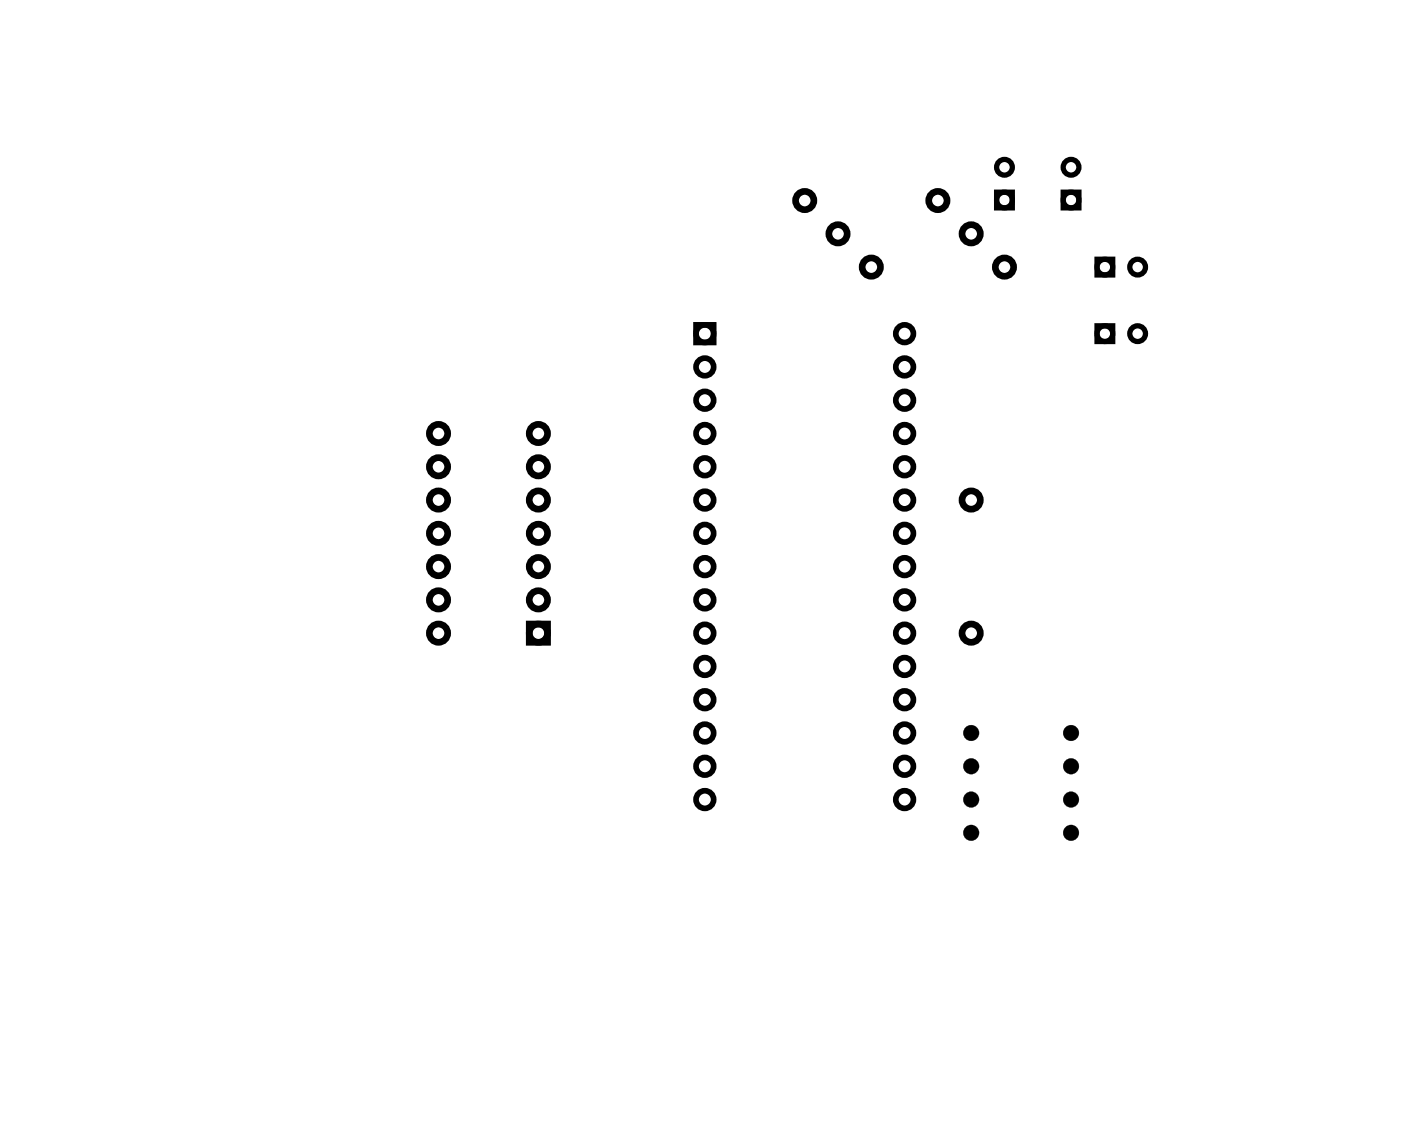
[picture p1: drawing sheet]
<svg xmlns="http://www.w3.org/2000/svg" width="107mm" height="87mm" viewBox="0 0 107 87" stroke-linecap="round" stroke-linejoin="round" font-family="sans-serif">
<path d="M8.6 8.6h.1" fill="none" stroke="#000" stroke-width=".2"/>
<path d="M8.6 8.6h.1" fill="none" stroke="#000" stroke-width=".08"/>
<circle cx="48.7" cy="48.3" r=".35" fill="#fff"/>
<circle cx="48.7" cy="48.3" r=".35" fill="none" stroke="#fff" stroke-width=".55"/>
<circle cx="51.2" cy="45.8" r=".35" fill="#fff"/>
<circle cx="51.2" cy="45.8" r=".35" fill="none" stroke="#fff" stroke-width=".55"/>
<circle cx="74.1" cy="35.6" r=".35" fill="#fff"/>
<circle cx="74.1" cy="35.6" r=".35" fill="none" stroke="#fff" stroke-width=".55"/>
<circle cx="89.3" cy="55.9" r=".35" fill="#fff"/>
<circle cx="89.3" cy="55.9" r=".35" fill="none" stroke="#fff" stroke-width=".55"/>
<circle cx="89.3" cy="66.1" r=".35" fill="#fff"/>
<circle cx="89.3" cy="66.1" r=".35" fill="none" stroke="#fff" stroke-width=".55"/>
<circle cx="76.6" cy="66.1" r=".35" fill="#fff"/>
<circle cx="76.6" cy="66.1" r=".35" fill="none" stroke="#fff" stroke-width=".55"/>
<circle cx="71.6" cy="66.1" r=".35" fill="#fff"/>
<circle cx="71.6" cy="66.1" r=".35" fill="none" stroke="#fff" stroke-width=".55"/>
<circle cx="51.2" cy="30.5" r=".35" fill="#fff"/>
<circle cx="51.2" cy="30.5" r=".35" fill="none" stroke="#fff" stroke-width=".55"/>
<circle cx="48.7" cy="28" r=".35" fill="#fff"/>
<circle cx="48.7" cy="28" r=".35" fill="none" stroke="#fff" stroke-width=".55"/>
<circle cx="46.2" cy="38.2" r=".35" fill="#fff"/>
<circle cx="46.2" cy="38.2" r=".35" fill="none" stroke="#fff" stroke-width=".55"/>
<circle cx="46.2" cy="48.3" r=".35" fill="#fff"/>
<circle cx="46.2" cy="48.3" r=".35" fill="none" stroke="#fff" stroke-width=".55"/>
<circle cx="43.6" cy="43.2" r=".35" fill="#fff"/>
<circle cx="43.6" cy="43.2" r=".35" fill="none" stroke="#fff" stroke-width=".55"/>
<circle cx="74.1" cy="25.5" r=".35" fill="#fff"/>
<circle cx="74.1" cy="25.5" r=".35" fill="none" stroke="#fff" stroke-width=".55"/>
<circle cx="43.6" cy="48.3" r=".35" fill="#fff"/>
<circle cx="43.6" cy="48.3" r=".35" fill="none" stroke="#fff" stroke-width=".55"/>
<g fill="#000">
<circle cx="74.1" cy="58.5" r=".6"/>
<circle cx="74.1" cy="55.9" r=".6"/>
<circle cx="81.7" cy="58.5" r=".6"/>
<circle cx="81.7" cy="55.9" r=".6"/>
<circle cx="74.1" cy="63.6" r=".6"/>
<circle cx="74.1" cy="61" r=".6"/>
<circle cx="81.7" cy="63.6" r=".6"/>
<circle cx="81.7" cy="61" r=".6"/>
</g>
<g fill="#000">
<path d="M73.5 55.9a.61 .61 0 0 1 1.2 0 .61 .61 0 0 1-1.2 0zM73.5 55.9a.6 .6 0 0 0 1.2 0 .6 .6 0 0 0-1.2 0z"/>
<path d="M73.5 58.5a.61 .61 0 0 1 1.2 0 .61 .61 0 0 1-1.2 0zM73.5 58.5a.6 .6 0 0 0 1.2 0 .6 .6 0 0 0-1.2 0z"/>
<path d="M81.1 58.5a.61 .61 0 0 1 1.2 0 .61 .61 0 0 1-1.2 0zM81.1 58.5a.6 .6 0 0 0 1.2 0 .6 .6 0 0 0-1.2 0z"/>
<path d="M81.1 55.9a.61 .61 0 0 1 1.2 0 .61 .61 0 0 1-1.2 0zM81.1 55.9a.6 .6 0 0 0 1.2 0 .6 .6 0 0 0-1.2 0z"/>
<path d="M73.5 61a.61 .61 0 0 1 1.2 0 .61 .61 0 0 1-1.2 0zM73.5 61a.6 .6 0 0 0 1.2 0 .6 .6 0 0 0-1.2 0z"/>
<path d="M73.5 63.6a.61 .61 0 0 1 1.2 0 .61 .61 0 0 1-1.2 0zM73.5 63.6a.6 .6 0 0 0 1.2 0 .6 .6 0 0 0-1.2 0z"/>
<path d="M81.1 63.6a.61 .61 0 0 1 1.2 0 .61 .61 0 0 1-1.2 0zM81.1 63.6a.6 .6 0 0 0 1.2 0 .6 .6 0 0 0-1.2 0z"/>
<path d="M81.1 61a.61 .61 0 0 1 1.2 0 .61 .61 0 0 1-1.2 0zM81.1 61a.6 .6 0 0 0 1.2 0 .6 .6 0 0 0-1.2 0z"/>
</g>
<circle cx="79.2" cy="40.7" r=".74" fill="#fff"/>
<circle cx="79.2" cy="40.7" r=".74" fill="none" stroke="#fff" stroke-width=".76" stroke-linecap="butt"/>
<circle cx="79.2" cy="43.2" r=".74" fill="#fff"/>
<circle cx="79.2" cy="43.2" r=".74" fill="none" stroke="#fff" stroke-width=".76" stroke-linecap="butt"/>
<circle cx="79.2" cy="45.8" r=".74" fill="#fff"/>
<circle cx="79.2" cy="45.8" r=".74" fill="none" stroke="#fff" stroke-width=".76" stroke-linecap="butt"/>
<circle cx="79.2" cy="48.3" r=".74" fill="#fff"/>
<circle cx="79.2" cy="48.3" r=".74" fill="none" stroke="#fff" stroke-width=".76" stroke-linecap="butt"/>
<g fill="none" stroke="#000" stroke-width=".51">
<circle cx="61.4" cy="15.3" r=".7"/>
<circle cx="63.9" cy="17.8" r=".7"/>
<circle cx="71.6" cy="15.3" r=".7"/>
<circle cx="74.1" cy="17.8" r=".7"/>
<circle cx="66.5" cy="20.4" r=".7"/>
<circle cx="74.1" cy="38.2" r=".7"/>
<circle cx="76.6" cy="20.4" r=".7"/>
<circle cx="74.1" cy="48.3" r=".7"/>
</g>
<g fill="none" stroke="#000" stroke-width=".43">
<path d="M53.1 24.8h1.4v1.3h-1.4z"/>
<circle cx="53.8" cy="33.1" r=".67"/>
<circle cx="53.8" cy="30.5" r=".67"/>
<circle cx="53.8" cy="38.2" r=".67"/>
<circle cx="53.8" cy="28" r=".67"/>
<circle cx="53.8" cy="25.5" r=".67"/>
<circle cx="53.8" cy="35.6" r=".67"/>
<circle cx="69" cy="33.1" r=".67"/>
<circle cx="69" cy="30.5" r=".67"/>
<circle cx="69" cy="38.2" r=".67"/>
<circle cx="69" cy="28" r=".67"/>
<circle cx="69" cy="25.5" r=".67"/>
<circle cx="69" cy="35.6" r=".67"/>
<circle cx="53.8" cy="58.5" r=".67"/>
<circle cx="53.8" cy="55.9" r=".67"/>
<circle cx="53.8" cy="40.7" r=".67"/>
<circle cx="53.8" cy="43.2" r=".67"/>
<circle cx="53.8" cy="50.9" r=".67"/>
<circle cx="53.8" cy="53.4" r=".67"/>
<circle cx="53.8" cy="48.3" r=".67"/>
<circle cx="53.8" cy="45.8" r=".67"/>
<circle cx="69" cy="58.5" r=".67"/>
<circle cx="69" cy="55.9" r=".67"/>
<circle cx="69" cy="40.7" r=".67"/>
<circle cx="69" cy="43.2" r=".67"/>
<circle cx="69" cy="53.4" r=".67"/>
<circle cx="69" cy="48.3" r=".67"/>
<circle cx="69" cy="45.8" r=".67"/>
<circle cx="69" cy="50.9" r=".67"/>
<circle cx="53.8" cy="61" r=".67"/>
<circle cx="69" cy="61" r=".67"/>
</g>
<circle cx="86.8" cy="63.6" r=".74" fill="#fff"/>
<circle cx="86.8" cy="63.6" r=".74" fill="none" stroke="#fff" stroke-width=".76" stroke-linecap="butt"/>
<circle cx="86.8" cy="61" r=".74" fill="#fff"/>
<circle cx="86.8" cy="61" r=".74" fill="none" stroke="#fff" stroke-width=".76" stroke-linecap="butt"/>
<circle cx="86.8" cy="58.5" r=".74" fill="#fff"/>
<circle cx="86.8" cy="58.5" r=".74" fill="none" stroke="#fff" stroke-width=".76" stroke-linecap="butt"/>
<circle cx="86.8" cy="55.9" r=".74" fill="#fff"/>
<circle cx="86.8" cy="55.9" r=".74" fill="none" stroke="#fff" stroke-width=".76" stroke-linecap="butt"/>
<circle cx="86.8" cy="53.4" r=".74" fill="#fff"/>
<circle cx="86.8" cy="53.4" r=".74" fill="none" stroke="#fff" stroke-width=".76" stroke-linecap="butt"/>
<g fill="none" stroke="#000" stroke-width=".51">
<path d="M40.4 47.6h1.4v1.4h-1.4z"/>
<circle cx="33.5" cy="38.2" r=".7"/>
<circle cx="33.5" cy="33.1" r=".7"/>
<circle cx="33.5" cy="35.6" r=".7"/>
<circle cx="41.1" cy="33.1" r=".7"/>
<circle cx="41.1" cy="35.6" r=".7"/>
<circle cx="41.1" cy="38.2" r=".7"/>
<circle cx="33.5" cy="48.3" r=".7"/>
<circle cx="33.5" cy="45.8" r=".7"/>
<circle cx="33.5" cy="43.2" r=".7"/>
<circle cx="33.5" cy="40.7" r=".7"/>
<circle cx="41.1" cy="48.3" r=".7"/>
<circle cx="41.1" cy="43.2" r=".7"/>
<circle cx="41.1" cy="40.7" r=".7"/>
<circle cx="41.1" cy="45.8" r=".7"/>
</g>
<g fill="none" stroke="#000" stroke-width=".4">
<path d="M76 14.7h1.2v1.2h-1.2zM81.1 14.7h1.2v1.2h-1.2zM83.7 19.8h1.2v1.2h-1.2zM83.7 24.9h1.2v1.2h-1.2z"/>
<circle cx="76.6" cy="15.3" r=".6"/>
<circle cx="76.6" cy="12.8" r=".6"/>
<circle cx="81.7" cy="15.3" r=".6"/>
<circle cx="81.7" cy="12.8" r=".6"/>
<circle cx="84.3" cy="25.5" r=".6"/>
<circle cx="84.3" cy="20.4" r=".6"/>
<circle cx="86.8" cy="20.4" r=".6"/>
<circle cx="86.8" cy="25.5" r=".6"/>
</g>
</svg>
